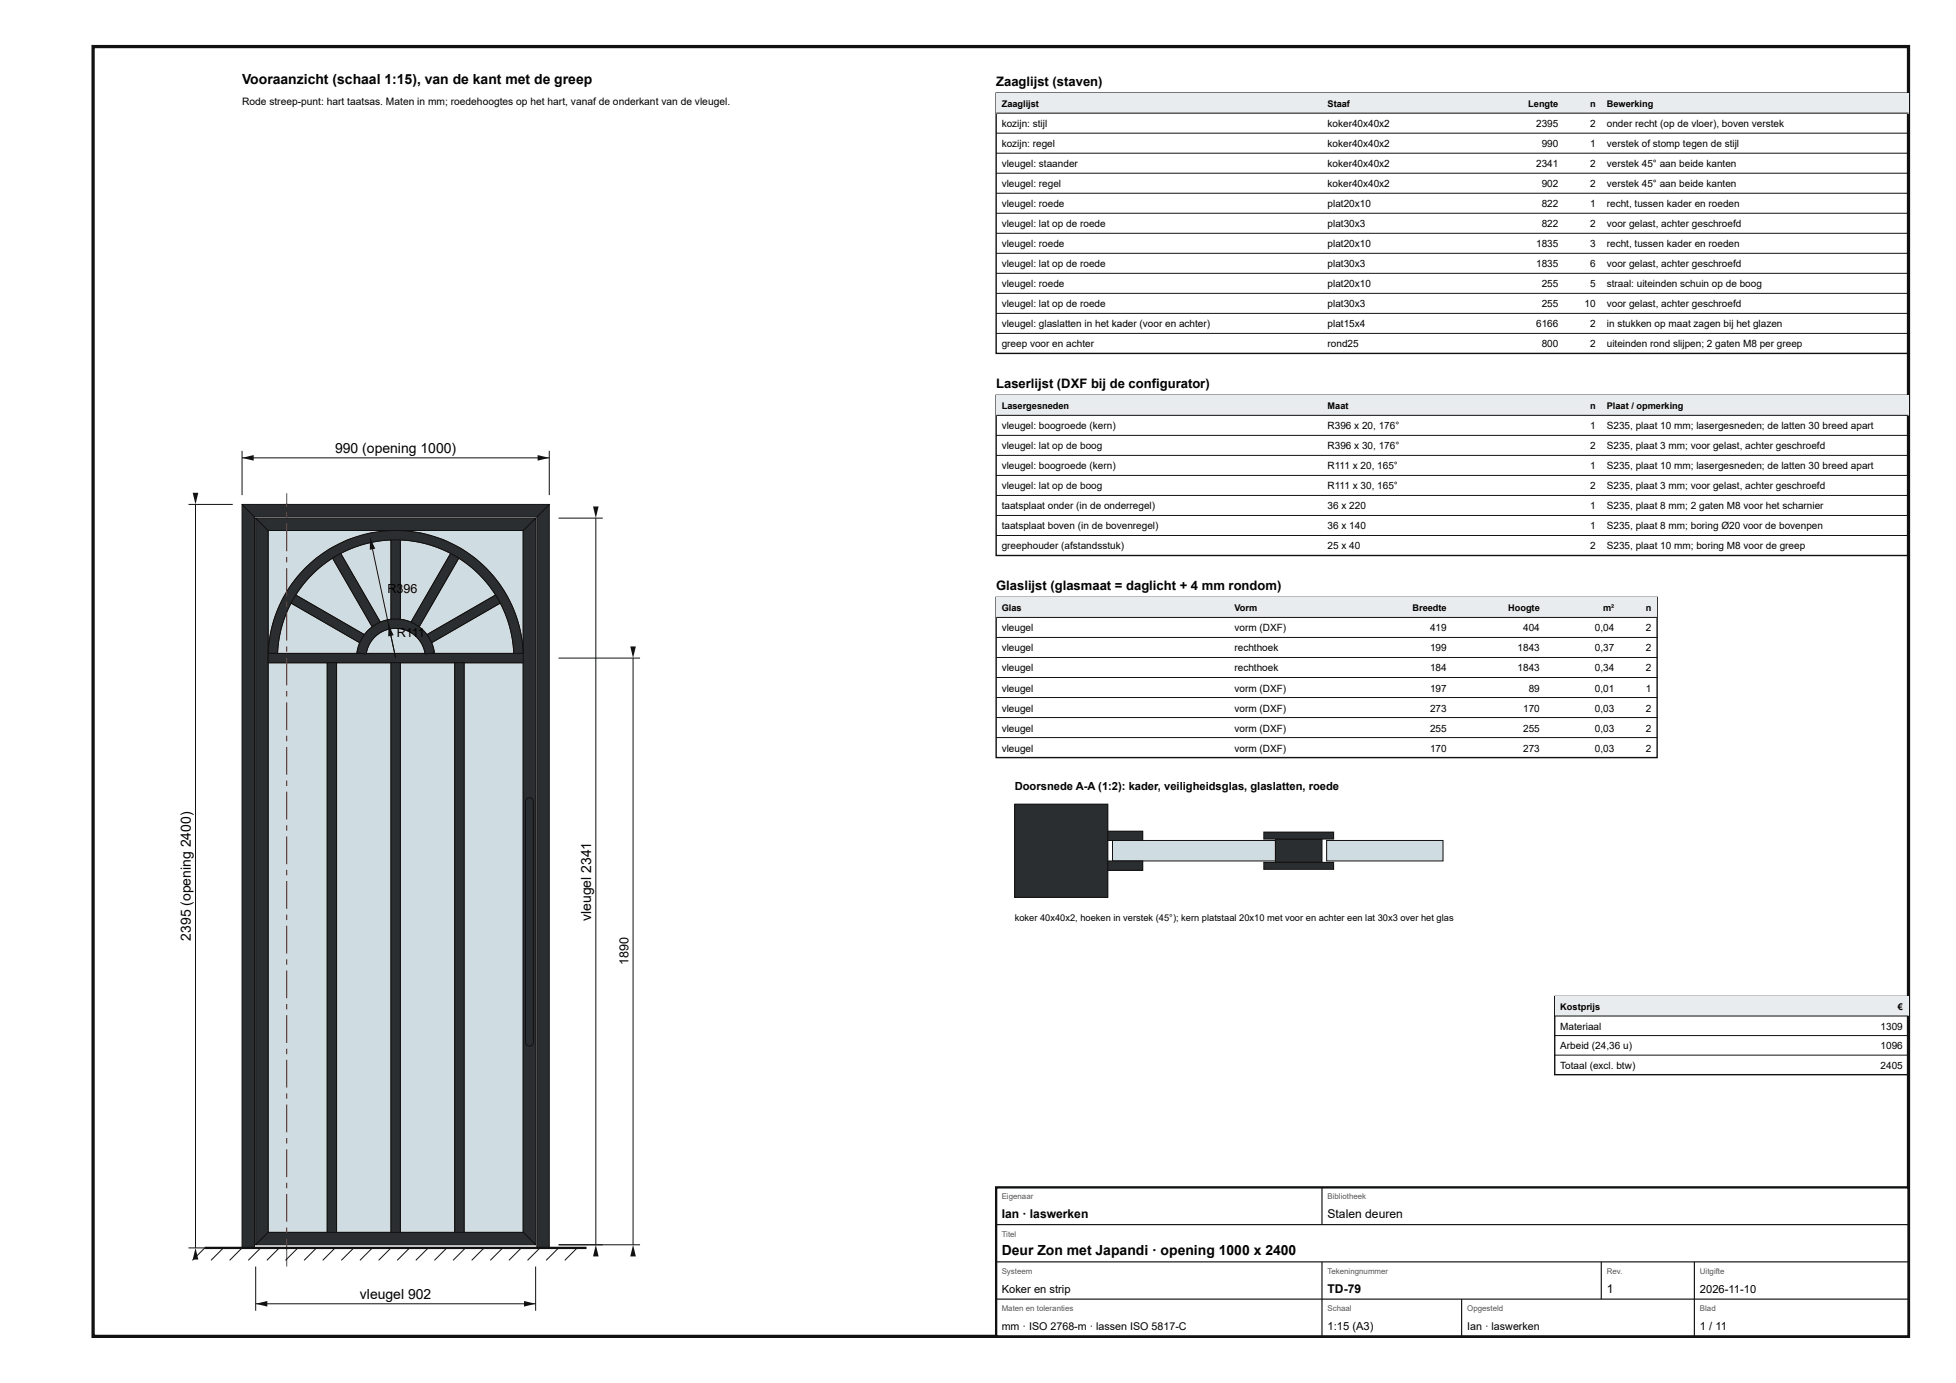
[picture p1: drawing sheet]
<svg xmlns="http://www.w3.org/2000/svg" width="420mm" height="297mm" viewBox="0 0 420 297" stroke-linecap="round" stroke-linejoin="round" font-family="sans-serif">
<defs><g id="words">
<g font-size="3">
<text x="52" y="18">Vooraanzicht (schaal 1:15), van de kant met de greep</text>
<text x="72" y="97.3">990 (opening 1000)</text>
<text x="127" y="197.8" transform="rotate(-90 127 197.8)">vleugel 2341</text>
<text x="41" y="202" transform="rotate(-90 41 202)">2395 (opening 2400)</text>
<text x="215.2" y="269.6">Deur Zon met Japandi · opening 1000 x 2400</text>
<text x="77.3" y="279">vleugel 902</text>
</g>
<g font-size="2.8">
<text x="214" y="18.5">Zaaglijst (staven)</text>
<text x="214" y="83.4">Laserlijst (DXF bij de configurator)</text>
<text x="214" y="126.8">Glaslijst (glasmaat = daglicht + 4 mm rondom)</text>
</g>
<g font-size="2.7">
<text x="83.3" y="127.4">R3</text>
<text x="86.7" y="127.4">96</text>
<text x="85.2" y="136.7">R111</text>
<text x="135" y="207.3" transform="rotate(-90 135 207.3)">1890</text>
</g>
<g font-size="2.6">
<text x="215.2" y="261.6">Ian · laswerken</text>
<text x="285.2" y="261.6">Stalen deuren</text>
<text x="285.2" y="277.6">TD-79</text>
<text x="345.2" y="277.6">1</text>
</g>
<g font-size="2.4">
<text x="218" y="169.7">Doorsnede A-A (1:2): kader, veiligheidsglas, glaslatten, roede</text>
<text x="215.2" y="277.6">Koker en strip</text>
<text x="365.2" y="277.6">2026-11-10</text>
<text x="285.2" y="285.6">1:15 (A3)</text>
<text x="365.2" y="285.6">1 / 11</text>
</g>
<g font-size="2.3">
<text x="215.2" y="285.6">mm · ISO 2768-m · lassen ISO 5817-C</text>
<text x="315.2" y="285.6">Ian · laswerken</text>
</g>
<text font-size="2.2" x="52" y="22.5">Rode streep-punt: hart taatsas. Maten in mm; roedehoogtes op het hart, vanaf de onderkant van de vleugel.</text>
<g font-size="2.1">
<text x="215.2" y="27.3">kozijn: stijl</text>
<text x="285.2" y="27.3">koker40x40x2</text>
<text x="330" y="27.3">2395</text>
<text x="341.6" y="27.3">2</text>
<text x="345.2" y="27.3">onder recht (op de vloer), boven verstek</text>
<text x="215.2" y="31.6">kozijn: regel</text>
<text x="215.2" y="35.9">vleugel: staander</text>
<text x="285.2" y="31.6">koker40x40x2</text>
<text x="285.2" y="35.9">koker40x40x2</text>
<text x="330" y="35.9">2341</text>
<text x="331.2" y="31.6">990</text>
<text x="341.6" y="31.6">1</text>
<text x="341.6" y="35.9">2</text>
<text x="345.2" y="31.6">verstek of stomp tegen de stijl</text>
<text x="345.2" y="35.9">verstek 45° aan beide kanten</text>
<text x="215.2" y="40.2">vleugel: regel</text>
<text x="285.2" y="40.2">koker40x40x2</text>
<text x="331.2" y="40.2">902</text>
<text x="341.6" y="40.2">2</text>
<text x="345.2" y="40.2">verstek 45° aan beide kanten</text>
<text x="215.2" y="44.5">vleugel: roede</text>
<text x="285.2" y="44.5">plat20x10</text>
<text x="331.2" y="44.5">822</text>
<text x="341.6" y="44.5">1</text>
<text x="345.2" y="44.5">recht, tussen kader en roeden</text>
<text x="215.2" y="48.8">vleugel: lat op de roede</text>
<text x="215.2" y="53.1">vleugel: roede</text>
<text x="285.2" y="48.8">plat30x3</text>
<text x="285.2" y="53.1">plat20x10</text>
<text x="330" y="53.1">1835</text>
<text x="331.2" y="48.8">822</text>
<text x="341.6" y="48.8">2</text>
<text x="341.6" y="53.1">3</text>
<text x="345.2" y="48.8">voor gelast, achter geschroefd</text>
<text x="345.2" y="53.1">recht, tussen kader en roeden</text>
<text x="215.2" y="57.4">vleugel: lat op de roede</text>
<text x="285.2" y="57.4">plat30x3</text>
<text x="330" y="57.4">1835</text>
<text x="341.6" y="57.4">6</text>
<text x="345.2" y="57.4">voor gelast, achter geschroefd</text>
<text x="215.2" y="61.7">vleugel: roede</text>
<text x="285.2" y="61.7">plat20x10</text>
<text x="331.2" y="61.7">255</text>
<text x="341.6" y="61.7">5</text>
<text x="345.2" y="61.7">straal: uiteinden schuin op de boog</text>
<text x="215.2" y="66">vleugel: lat op de roede</text>
<text x="215.2" y="70.3">vleugel: glaslatten in het kader (voor en achter)</text>
<text x="285.2" y="66">plat30x3</text>
<text x="285.2" y="70.3">plat15x4</text>
<text x="330" y="70.3">6166</text>
<text x="331.2" y="66">255</text>
<text x="340.4" y="66">10</text>
<text x="341.6" y="70.3">2</text>
<text x="345.2" y="66">voor gelast, achter geschroefd</text>
<text x="345.2" y="70.3">in stukken op maat zagen bij het glazen</text>
<text x="215.2" y="74.6">greep voor en achter</text>
<text x="285.2" y="74.6">rond25</text>
<text x="331.2" y="74.6">800</text>
<text x="341.6" y="74.6">2</text>
<text x="345.2" y="74.6">uiteinden rond slijpen; 2 gaten M8 per greep</text>
<text x="215.2" y="92.2">vleugel: boogroede (kern)</text>
<text x="285.2" y="92.2">R396 x 20, 176°</text>
<text x="341.6" y="92.2">1</text>
<text x="345.2" y="92.2">S235, plaat 10 mm; lasergesneden; de latten 30 breed apart</text>
<text x="215.2" y="96.5">vleugel: lat op de boog</text>
<text x="215.2" y="100.8">vleugel: boogroede (kern)</text>
<text x="285.2" y="96.5">R396 x 30, 176°</text>
<text x="285.2" y="100.8">R111 x 20, 165°</text>
<text x="341.6" y="96.5">2</text>
<text x="341.6" y="100.8">1</text>
<text x="345.2" y="96.5">S235, plaat 3 mm; voor gelast, achter geschroefd</text>
<text x="345.2" y="100.8">S235, plaat 10 mm; lasergesneden; de latten 30 breed apart</text>
<text x="215.2" y="105.1">vleugel: lat op de boog</text>
<text x="285.2" y="105.1">R111 x 30, 165°</text>
<text x="341.6" y="105.1">2</text>
<text x="345.2" y="105.1">S235, plaat 3 mm; voor gelast, achter geschroefd</text>
<text x="215.2" y="109.4">taatsplaat onder (in de onderregel)</text>
<text x="215.2" y="113.7">taatsplaat boven (in de bovenregel)</text>
<text x="285.2" y="109.4">36 x 220</text>
<text x="285.2" y="113.7">36 x 140</text>
<text x="341.6" y="109.4">1</text>
<text x="341.6" y="113.7">1</text>
<text x="345.2" y="109.4">S235, plaat 8 mm; 2 gaten M8 voor het scharnier</text>
<text x="345.2" y="113.7">S235, plaat 8 mm; boring Ø20 voor de bovenpen</text>
<text x="215.2" y="118">greephouder (afstandsstuk)</text>
<text x="285.2" y="118">25 x 40</text>
<text x="341.6" y="118">2</text>
<text x="345.2" y="118">S235, plaat 10 mm; boring M8 voor de greep</text>
<text x="215.2" y="135.6">vleugel</text>
<text x="265.2" y="135.6">vorm (DXF)</text>
<text x="307.2" y="135.6">419</text>
<text x="327.2" y="135.6">404</text>
<text x="342.6" y="135.6">0,04</text>
<text x="353.6" y="135.6">2</text>
<text x="215.2" y="139.9">vleugel</text>
<text x="265.2" y="139.9">rechthoek</text>
<text x="307.2" y="139.9">199</text>
<text x="326" y="139.9">1843</text>
<text x="342.6" y="139.9">0,37</text>
<text x="353.6" y="139.9">2</text>
<text x="215.2" y="144.2">vleugel</text>
<text x="215.2" y="148.5">vleugel</text>
<text x="265.2" y="144.2">rechthoek</text>
<text x="265.2" y="148.5">vorm (DXF)</text>
<text x="307.2" y="144.2">184</text>
<text x="307.2" y="148.5">197</text>
<text x="326" y="144.2">1843</text>
<text x="328.4" y="148.5">89</text>
<text x="342.6" y="144.2">0,34</text>
<text x="342.6" y="148.5">0,01</text>
<text x="353.6" y="144.2">2</text>
<text x="353.6" y="148.5">1</text>
<text x="215.2" y="152.8">vleugel</text>
<text x="265.2" y="152.8">vorm (DXF)</text>
<text x="307.2" y="152.8">273</text>
<text x="327.2" y="152.8">170</text>
<text x="342.6" y="152.8">0,03</text>
<text x="353.6" y="152.8">2</text>
<text x="215.2" y="157.1">vleugel</text>
<text x="215.2" y="161.4">vleugel</text>
<text x="265.2" y="157.1">vorm (DXF)</text>
<text x="265.2" y="161.4">vorm (DXF)</text>
<text x="307.2" y="157.1">255</text>
<text x="307.2" y="161.4">170</text>
<text x="327.2" y="157.1">255</text>
<text x="327.2" y="161.4">273</text>
<text x="342.6" y="157.1">0,03</text>
<text x="342.6" y="161.4">0,03</text>
<text x="353.6" y="157.1">2</text>
<text x="353.6" y="161.4">2</text>
<text x="335.2" y="221.1">Materiaal</text>
<text x="404" y="221.1">1309</text>
<text x="335.2" y="225.3">Arbeid (24,36 u)</text>
<text x="404" y="225.3">1096</text>
<text x="335.2" y="229.5">Totaal (excl. btw)</text>
<text x="404" y="229.5">2405</text>
</g>
<g font-size="2">
<text x="215.2" y="23">Zaaglijst</text>
<text x="285.2" y="23">Staaf</text>
<text x="328.3" y="23">Lengte</text>
<text x="341.6" y="23">n</text>
<text x="345.2" y="23">Bewerking</text>
<text x="215.2" y="87.9">Lasergesneden</text>
<text x="285.2" y="87.9">Maat</text>
<text x="341.6" y="87.9">n</text>
<text x="345.2" y="87.9">Plaat / opmerking</text>
<text x="215.2" y="131.3">Glas</text>
<text x="265.2" y="131.3">Vorm</text>
<text x="303.4" y="131.3">Breedte</text>
<text x="324" y="131.3">Hoogte</text>
<text x="344.4" y="131.3">m²</text>
<text x="353.6" y="131.3">n</text>
<text x="218" y="197.7">koker 40x40x2, hoeken in verstek (45°); kern platstaal 20x10 met voor en achter een lat 30x3 over het glas</text>
<text x="335.2" y="216.9">Kostprijs</text>
<text x="407.7" y="216.9">€</text>
</g>
<g font-size="1.7" fill="#555">
<text x="215.2" y="257.6">Eigenaar</text>
<text x="285.2" y="257.6">Bibliotheek</text>
<text x="215.2" y="265.6">Titel</text>
<text x="215.2" y="273.6">Systeem</text>
<text x="285.2" y="273.6">Tekeningnummer</text>
<text x="345.2" y="273.6">Rev.</text>
<text x="365.2" y="273.6">Uitgifte</text>
<text x="215.2" y="281.6">Maten en toleranties</text>
<text x="285.2" y="281.6">Schaal</text>
<text x="315.2" y="281.6">Opgesteld</text>
<text x="365.2" y="281.6">Blad</text>
</g>
</g></defs>
<path d="M20 10h390v277h-390z" fill="none" stroke="#111" stroke-width=".7" stroke-linecap="butt"/>
<path d="M57.6 113.9h27.4a27.4 27.4 0 0 0-26.2 19.3l-.8 3.6-.4 3.5z" fill="#cfdde3"/>
<path d="M57.6 113.9h27.4a27.4 27.4 0 0 0-26.2 19.3l-.8 3.6-.4 3.5z" fill="none" stroke="#111" stroke-width=".21"/>
<path d="M85 113.9h27.4v26.4l-.4-3.8a26.8 26.8 0 0 0-3.1-8.5 27.4 27.4 0 0 0-23.9-14.1z" fill="#cfdde3"/>
<path d="M85 113.9h27.4v26.4l-.4-3.8a26.8 26.8 0 0 0-3.1-8.5 27.4 27.4 0 0 0-23.9-14.1z" fill="none" stroke="#111" stroke-width=".21"/>
<path d="M57.6 142.3h12.7v122.4h-12.7z" fill="#cfdde3"/>
<path d="M57.6 142.3h12.7v122.4h-12.7z" fill="none" stroke="#111" stroke-width=".21"/>
<path d="M72.3 142.3h11.7v122.4h-11.7z" fill="#cfdde3"/>
<path d="M72.3 142.3h11.7v122.4h-11.7z" fill="none" stroke="#111" stroke-width=".21"/>
<path d="M86 142.3h11.7v122.4h-11.7z" fill="#cfdde3"/>
<path d="M86 142.3h11.7v122.4h-11.7z" fill="none" stroke="#111" stroke-width=".21"/>
<path d="M99.7 142.3h12.7v122.4h-12.7z" fill="#cfdde3"/>
<path d="M99.7 142.3h12.7v122.4h-12.7z" fill="none" stroke="#111" stroke-width=".21"/>
<path d="M80.4 136.9l1.3-1 1.5-.7 1.6-.3 2 .3 1.7 .8 1.4 1.2 .9 1.5 .5 1.6h-12.6l.6-1.9z" fill="#cfdde3"/>
<path d="M80.4 136.9l1.3-1 1.5-.7 1.6-.3 2 .3 1.7 .8 1.4 1.2 .9 1.5 .5 1.6h-12.6l.6-1.9z" fill="none" stroke="#111" stroke-width=".21"/>
<path d="M92.7 138l14.8-8.5a25.6 25.6 0 0 1 2.9 10.8h-17.1z" fill="#cfdde3"/>
<path d="M92.7 138l14.8-8.5a25.6 25.6 0 0 1 2.9 10.8h-17.1z" fill="none" stroke="#111" stroke-width=".21"/>
<path d="M98.6 119.9a25.2 25.2 0 0 1 7.9 7.9l-14.8 8.5-1.7-1.7z" fill="#cfdde3"/>
<path d="M98.6 119.9a25.2 25.2 0 0 1 7.9 7.9l-14.8 8.5-1.7-1.7z" fill="none" stroke="#111" stroke-width=".21"/>
<path d="M86 116a25.2 25.2 0 0 1 10.8 2.9l-8.5 14.7-2.3-.6z" fill="#cfdde3"/>
<path d="M86 116a25.2 25.2 0 0 1 10.8 2.9l-8.5 14.7-2.3-.6z" fill="none" stroke="#111" stroke-width=".21"/>
<path d="M73.2 118.9a25.2 25.2 0 0 1 10.8-2.9v17l-2.3 .6z" fill="#cfdde3"/>
<path d="M73.2 118.9a25.2 25.2 0 0 1 10.8-2.9v17l-2.3 .6z" fill="none" stroke="#111" stroke-width=".21"/>
<path d="M67 123.4l2-1.8 2.4-1.7 8.6 14.7-1.7 1.7-14.8-8.5 1.8-2.5z" fill="#cfdde3"/>
<path d="M67 123.4l2-1.8 2.4-1.7 8.6 14.7-1.7 1.7-14.8-8.5 1.8-2.5z" fill="none" stroke="#111" stroke-width=".21"/>
<path d="M62.5 129.5l14.8 8.5-.6 2.3h-17.1a25.6 25.6 0 0 1 2.9-10.8z" fill="#cfdde3"/>
<path d="M62.5 129.5l14.8 8.5-.6 2.3h-17.1a25.6 25.6 0 0 1 2.9-10.8z" fill="none" stroke="#111" stroke-width=".21"/>
<path d="M52 108.3l2.7 2.7v157h-2.7z" fill="#2b2e31"/>
<path d="M52 108.3l2.7 2.7v157h-2.7z" fill="none" stroke="#111" stroke-width=".21"/>
<path d="M115.3 111l2.7-2.7v159.7h-2.7z" fill="#2b2e31"/>
<path d="M115.3 111l2.7-2.7v159.7h-2.7z" fill="none" stroke="#111" stroke-width=".21"/>
<path d="M52 108.3h66l-2.7 2.7h-60.6z" fill="#2b2e31"/>
<path d="M52 108.3h66l-2.7 2.7h-60.6z" fill="none" stroke="#111" stroke-width=".21"/>
<path d="M54.9 111.3l2.7 2.6v150.8l-2.7 2.6z" fill="#2b2e31"/>
<path d="M54.9 111.3l2.7 2.6v150.8l-2.7 2.6z" fill="none" stroke="#111" stroke-width=".21"/>
<path d="M112.4 113.9l2.7-2.6v156l-2.7-2.6z" fill="#2b2e31"/>
<path d="M112.4 113.9l2.7-2.6v156l-2.7-2.6z" fill="none" stroke="#111" stroke-width=".21"/>
<path d="M54.9 267.3l2.7-2.6h54.8l2.7 2.6z" fill="#2b2e31"/>
<path d="M54.9 267.3l2.7-2.6h54.8l2.7 2.6z" fill="none" stroke="#111" stroke-width=".21"/>
<path d="M54.9 111.3h60.2l-2.7 2.6h-54.8z" fill="#2b2e31"/>
<path d="M54.9 111.3h60.2l-2.7 2.6h-54.8z" fill="none" stroke="#111" stroke-width=".21"/>
<path d="M65.3 122.3a27.4 27.4 0 0 1 29.5-6.6 27.4 27.4 0 0 1 17.6 24.6l-2 .1a25.4 25.4 0 0 0-25.4-24.5 25.4 25.4 0 0 0-25.4 24.5l-2-.1a27.4 27.4 0 0 1 7.7-18z" fill="#2b2e31"/>
<path d="M65.3 122.3a27.4 27.4 0 0 1 29.5-6.6 27.4 27.4 0 0 1 17.6 24.6l-2 .1a25.4 25.4 0 0 0-25.4-24.5 25.4 25.4 0 0 0-25.4 24.5l-2-.1a27.4 27.4 0 0 1 7.7-18z" fill="none" stroke="#111" stroke-width=".21"/>
<path d="M57.6 140.3h54.8v2h-54.8z" fill="#2b2e31"/>
<path d="M57.6 140.3h54.8v2h-54.8z" fill="none" stroke="#111" stroke-width=".21"/>
<path d="M70.3 142.3h2v122.4h-2z" fill="#2b2e31"/>
<path d="M70.3 142.3h2v122.4h-2z" fill="none" stroke="#111" stroke-width=".21"/>
<path d="M84 142.3h2v122.4h-2z" fill="#2b2e31"/>
<path d="M84 142.3h2v122.4h-2z" fill="none" stroke="#111" stroke-width=".21"/>
<path d="M97.7 142.3h2v122.4h-2z" fill="#2b2e31"/>
<path d="M97.7 142.3h2v122.4h-2z" fill="none" stroke="#111" stroke-width=".21"/>
<path d="M78.9 135.6a8.4 8.4 0 0 1 8.7-2.3 8.4 8.4 0 0 1 5.7 6.9l-2 .3a6.4 6.4 0 0 0-6.3-5.6 6.4 6.4 0 0 0-6.3 5.6l-2-.3a8.3 8.3 0 0 1 2.2-4.6z" fill="#2b2e31"/>
<path d="M78.9 135.6a8.4 8.4 0 0 1 8.7-2.3 8.4 8.4 0 0 1 5.7 6.9l-2 .3a6.4 6.4 0 0 0-6.3-5.6 6.4 6.4 0 0 0-6.3 5.6l-2-.3a8.3 8.3 0 0 1 2.2-4.6z" fill="none" stroke="#111" stroke-width=".21"/>
<path d="M91.8 136.3l14.7-8.5 1 1.7-14.7 8.5z" fill="#2b2e31"/>
<path d="M91.8 136.3l14.7-8.5 1 1.7-14.7 8.5z" fill="none" stroke="#111" stroke-width=".21"/>
<path d="M96.8 118.8l1.8 1-8.5 14.8-1.8-1z" fill="#2b2e31"/>
<path d="M96.8 118.8l1.8 1-8.5 14.8-1.8-1z" fill="none" stroke="#111" stroke-width=".21"/>
<path d="M84 115.9h2v17h-2z" fill="#2b2e31"/>
<path d="M84 115.9h2v17h-2z" fill="none" stroke="#111" stroke-width=".21"/>
<path d="M71.4 119.8l1.8-1 8.5 14.8-1.8 1z" fill="#2b2e31"/>
<path d="M71.4 119.8l1.8-1 8.5 14.8-1.8 1z" fill="none" stroke="#111" stroke-width=".21"/>
<path d="M63.5 127.8l14.7 8.5-1 1.7-14.7-8.5z" fill="#2b2e31"/>
<path d="M63.5 127.8l14.7 8.5-1 1.7-14.7-8.5z" fill="none" stroke="#111" stroke-width=".21"/>
<path d="M61.5 266h.2v6h-.2zM61.5 263.6h.2v1.2h-.2zM61.5 256.4h.2v6h-.2zM61.5 254h.2v1.2h-.2zM61.5 246.8h.2v6h-.2zM61.5 244.4h.2v1.2h-.2zM61.5 237.2h.2v6h-.2zM61.5 234.8h.2v1.2h-.2zM61.5 227.6h.2v6h-.2zM61.5 225.2h.2v1.2h-.2zM61.5 218h.2v6h-.2zM61.5 215.6h.2v1.2h-.2zM61.5 208.4h.2v6h-.2zM61.5 206h.2v1.2h-.2zM61.5 198.8h.2v6h-.2zM61.5 196.4h.2v1.2h-.2zM61.5 189.2h.2v6h-.2zM61.5 186.8h.2v1.2h-.2zM61.5 179.6h.2v6h-.2zM61.5 177.2h.2v1.2h-.2zM61.5 170h.2v6h-.2zM61.5 167.6h.2v1.2h-.2zM61.5 160.4h.2v6h-.2zM61.5 158h.2v1.2h-.2zM61.5 150.8h.2v6h-.2zM61.5 148.4h.2v1.2h-.2zM61.5 141.2h.2v6h-.2zM61.5 138.8h.2v1.2h-.2zM61.5 131.6h.2v6h-.2zM61.5 129.2h.2v1.2h-.2zM61.5 122h.2v6h-.2zM61.5 119.6h.2v1.2h-.2zM61.5 112.4h.2v6h-.2zM61.5 110h.2v1.2h-.2zM61.5 105.9h.2v2.9h-.2z" fill="#b00"/>
<path d="M113.1 171.6a.84 .84 0 0 1 .9-.2 .84 .84 0 0 1 .6 .7v51.8a.84 .84 0 0 1-.9 .8 .84 .84 0 0 1-.8-.8v-51.8z" fill="#2b2e31"/>
<g fill="none" stroke="#111" stroke-width=".21">
<path d="M52 96.8v9.5M52 98.3h66M118 96.8v9.5M113.1 171.6a.84 .84 0 0 1 .9-.2 .84 .84 0 0 1 .6 .7v51.8a.84 .84 0 0 1-.9 .8 .84 .84 0 0 1-.8-.8v-51.8zM44 268l-2.7 2.7M48 268l-2.7 2.7M52 268l-2.7 2.7M56 268l-2.7 2.7M60 268l-2.7 2.7M64 268l-2.7 2.7M68 268l-2.7 2.7M72 268l-2.7 2.7"/>
<path d="M76 268l-2.7 2.7M80 268l-2.7 2.7M84 268l-2.7 2.7M88 268l-2.7 2.7M92 268l-2.7 2.7M96 268l-2.7 2.7M100 268l-2.7 2.7M104 268l-2.7 2.7M108 268l-2.7 2.7M112 268l-2.7 2.7M116 268l-2.7 2.7M120 268l-2.7 2.7"/>
<path d="M124 268l-2.7 2.7"/>
</g>
<path d="M44 268h82" fill="none" stroke="#111" stroke-width=".5"/>
<g fill="#111">
<path d="M52 98.3l2.5-.6v1.2z"/>
<path d="M115.5 97.7l2.5 .6-2.5 .6z"/>
</g>
<path d="M40.5 108.3h9.5M42 108.3v159.7M40.5 268h9.5" fill="none" stroke="#111" stroke-width=".21"/>
<g fill="#111">
<path d="M42 268l.6 2.5h-1.2z"/>
<path d="M41.4 105.8h1.2l-.6 2.5z"/>
</g>
<path d="M54.9 272v9.5M54.9 280h60.2M115.1 272v9.5" fill="none" stroke="#111" stroke-width=".21"/>
<g fill="#111">
<path d="M54.9 280l2.5-.6v1.2z"/>
<path d="M112.6 279.4l2.5 .6-2.5 .6z"/>
</g>
<path d="M120 111.3h9.5M128 111.3v156M120 267.3h9.5" fill="none" stroke="#111" stroke-width=".21"/>
<g fill="#111">
<path d="M128 267.3l.6 2.5h-1.2z"/>
<path d="M127.4 108.8h1.2l-.6 2.5z"/>
</g>
<path d="M120 141.3h17.5M136 141.3v126M120 267.3h17.5" fill="none" stroke="#111" stroke-width=".21"/>
<g fill="#111">
<path d="M136 267.3l.6 2.5h-1.2z"/>
<path d="M135.4 138.8h1.2l-.6 2.5z"/>
</g>
<path d="M79.5 115.5l5.5 25.8" fill="none" stroke="#111" stroke-width=".21"/>
<path d="M79.5 115.5l1.1 2.3-1.2 .3z" fill="#111"/>
<path d="M83.5 134.1l1.5 7.2" fill="none" stroke="#111" stroke-width=".21"/>
<path d="M83.5 134.1l1.1 2.3-1.2 .3z" fill="#111"/>
<path d="M214 20h196v55.9h-196z" fill="none" stroke="#111" stroke-width=".3"/>
<path d="M214 20h196v4.3h-196z" fill="#e9ecee"/>
<path d="M214 24.3h196M214 28.6h196M214 32.9h196M214 37.2h196M214 41.5h196M214 45.8h196M214 50.1h196M214 54.4h196M214 58.7h196M214 63h196M214 67.3h196M214 71.6h196" fill="none" stroke="#111" stroke-width=".21"/>
<path d="M214 84.9h196v34.4h-196z" fill="none" stroke="#111" stroke-width=".3"/>
<path d="M214 84.9h196v4.3h-196z" fill="#e9ecee"/>
<path d="M214 89.2h196M214 93.5h196M214 97.8h196M214 102.1h196M214 106.4h196M214 110.7h196M214 115h196" fill="none" stroke="#111" stroke-width=".21"/>
<path d="M214 128.3h142v34.4h-142z" fill="none" stroke="#111" stroke-width=".3"/>
<path d="M214 128.3h142v4.3h-142z" fill="#e9ecee"/>
<path d="M214 132.6h142M214 136.9h142M214 141.2h142M214 145.5h142M214 149.8h142M214 154.1h142M214 158.4h142" fill="none" stroke="#111" stroke-width=".21"/>
<path d="M218 172.7h20v20h-20z" fill="#2b2e31"/>
<path d="M218 172.7h20v20h-20z" fill="none" stroke="#111" stroke-width=".21"/>
<path d="M239 180.5h35v4.4h-35z" fill="#cfdde3"/>
<path d="M239 180.5h35v4.4h-35z" fill="none" stroke="#111" stroke-width=".21"/>
<path d="M238 178.5h7.5v2h-7.5z" fill="#2b2e31"/>
<path d="M238 178.5h7.5v2h-7.5z" fill="none" stroke="#111" stroke-width=".21"/>
<path d="M238 184.9h7.5v2h-7.5z" fill="#2b2e31"/>
<path d="M238 184.9h7.5v2h-7.5z" fill="none" stroke="#111" stroke-width=".21"/>
<path d="M274 180.2h10v5h-10z" fill="#2b2e31"/>
<path d="M274 180.2h10v5h-10z" fill="none" stroke="#111" stroke-width=".21"/>
<path d="M271.5 178.7h15v1.5h-15z" fill="#2b2e31"/>
<path d="M271.5 178.7h15v1.5h-15z" fill="none" stroke="#111" stroke-width=".21"/>
<path d="M271.5 185.2h15v1.5h-15z" fill="#2b2e31"/>
<path d="M271.5 185.2h15v1.5h-15z" fill="none" stroke="#111" stroke-width=".21"/>
<path d="M285 180.5h25v4.4h-25z" fill="#cfdde3"/>
<path d="M285 180.5h25v4.4h-25z" fill="none" stroke="#111" stroke-width=".21"/>
<path d="M334 214h76v16.8h-76z" fill="none" stroke="#111" stroke-width=".3"/>
<path d="M334 214h76v4.2h-76z" fill="#e9ecee"/>
<path d="M334 218.2h76M334 222.4h76M334 226.6h76" fill="none" stroke="#111" stroke-width=".21"/>
<path d="M214 255h196v32h-196z" fill="#fff"/>
<path d="M214 255h196v32h-196z" fill="none" stroke="#111" stroke-width=".5"/>
<path d="M284 255v8M214 263h196M214 271h196M214 279h196M284 271v16M314 279v8M344 271v8M364 271v16" fill="none" stroke="#111" stroke-width=".25"/>
<use href="#words"/>
</svg>
